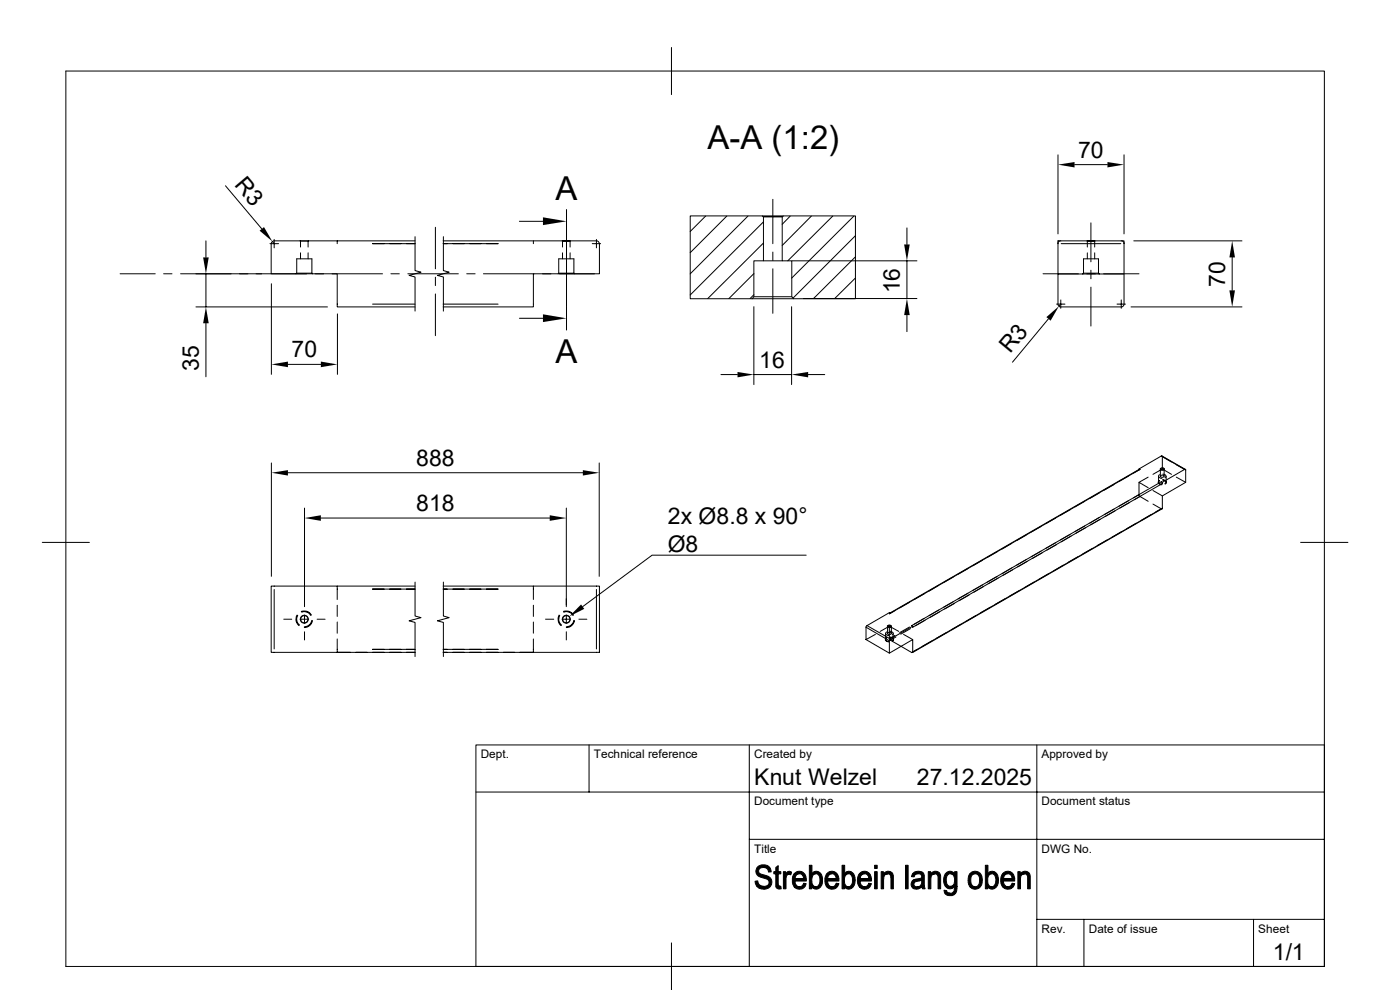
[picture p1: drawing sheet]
<svg xmlns="http://www.w3.org/2000/svg" width="297mm" height="210mm" viewBox="0 0 297 210" stroke-linecap="round" stroke-linejoin="round" font-family="sans-serif">
<defs><g id="words">
<g font-size="7">
<text x="150.1" y="31.6">A-A (1:2)</text>
<text x="117.9" y="42.4">A</text>
<text x="117.9" y="77">A</text>
</g>
<g font-size="4.9">
<text x="228.7" y="33.5">70</text>
<text x="49.6" y="39.3" transform="rotate(50 49.6 39.3)">R3</text>
<text x="190.9" y="62.2" transform="rotate(-90 190.9 62.2)">16</text>
<text x="259.9" y="60.8" transform="rotate(-90 259.9 60.8)">70</text>
<text x="61.8" y="75.8">70</text>
<text x="214.3" y="75.1" transform="rotate(-50 214.3 75.1)">R3</text>
<text x="42.2" y="78.7" transform="rotate(-90 42.2 78.7)">35</text>
<text x="161.1" y="78">16</text>
<text x="88.3" y="98.8">888</text>
<text x="88.3" y="108.5">818</text>
<text x="141.7" y="111.1">2x Ø8.8 x 90°</text>
<text x="141.6" y="117.1">Ø8</text>
<text x="160" y="166.5">Knut Welzel</text>
<text x="194.5" y="166.5">27.12.2025</text>
<text x="270" y="203.7">1/1</text>
</g>
<g font-size="2.5">
<text x="102" y="160.8">Dept.</text>
<text x="126" y="160.8">Technical reference</text>
<text x="160" y="160.8">Created by</text>
<text x="220.9" y="160.8">Approved by</text>
<text x="160" y="170.9">Document type</text>
<text x="220.9" y="170.9">Document status</text>
<text x="160" y="180.8">Title</text>
<text x="220.9" y="180.8">DWG No.</text>
<text x="220.9" y="197.8">Rev.</text>
<text x="231" y="197.8">Date of issue</text>
<text x="266.9" y="197.8">Sheet</text>
</g>
</g></defs>
<g fill="none" stroke="#000" stroke-width=".21">
<path d="M14 15.1h267v189.9h-267zM142.5 10.1v10M47.8 39.4l7.7 9.2M224.5 32.9v16.7M228 34.9h6.9M238.5 32.9v16.7M25.5 58.1h7.4M34.7 58.1h1.8M38.3 58.1h26.8M43.7 51.1v3.5M43.7 58.1v7M57.3 51.7h1.8"/>
<path d="M57.5 51.7v6.4h14v7h16.6M57.8 51.2l.4 .5M58.2 50.8v1.8M62.9 58h3.3M63.7 51.1h.1M63.8 51.1v1.3M63.8 53.6v1.3M63.8 51.1h1.6M65.4 53.6v1.3M65.4 51.1v1.3M66.2 58v-3.1h-3.3v3.1l-.1 .1M66.2 58l.1 .1"/>
<path d="M66.9 58.1h1.8M70.4 58.1h10.8M71.5 51.1v.6M79 51.7h9.1M82.9 58.1h1.8M86.5 58.1h10.7M88.1 50.2v7.2l1.2 .3-2.5 .7 1.3 .4v7.2M88.1 51.1h-30.1l-.3 .2-.1 .4M92.4 48.2v8.8M92.4 58.8v1.8M94 51.1h32.7l.3 .2 .1 .4M94 51.7h11.7"/>
<path d="M94.1 50.2v7.2l1.2 .3-2.5 .7 1.3 .4v7.2M99 58.1h1.8M102.6 58.1h10.7M110.2 46.9h5M113.2 51.1v.6M115.1 58.1h1.8M118.5 58h3.3M118.7 58.1h7.4M119.3 51.1h.1M119.3 51.1h1.6M119.3 51.1v1.3M119.3 53.6v1.3"/>
<path d="M120.2 44.5v25.5M120.9 53.6v1.3M121 51.1l-.1 1.3M121.8 58v-3.1h-3.3v3.1l-.1 .1M121.8 58l.1 .1M125.6 51.7h1.8M126.5 50.8v1.8M127.2 51.7v6.4h-14v7h-19.2M146.4 45.8h15.4l.2 .2v9.3h-2.1v7.6l-.3 .5h-13.2zM149.7 45.8l-3.3 3.3M154.2 45.8l-7.8 7.8M158.7 45.8l-12.3 12.3"/>
<path d="M159.9 58l-5.3 5.3M161.8 45.8h4.4M162 46h3.9M162 55.3h3.9M162 47.1l-15.6 15.5M162 51.6l-11.8 11.7M164 57v9.5M164 42.3v9.4M164 53.5v1.7M166 46l.2-.2h15.3v17.6h-13.1l-.4-.5v-7.6h-2.1zM167.6 45.8l-1.7 1.8M168.1 55.3h26.4"/>
<path d="M172.1 45.8l-6.2 6.3M176.7 45.8l-9.6 9.5M181.1 45.8l-13.2 13.2M181.4 50l-13.2 13.2M181.4 54.5l-8.8 8.8M181.4 59l-4.3 4.3M192.4 48.3v3.6M192.4 55.3v8M221.3 58.1h7.5M224.5 51.7v6.4M224.5 51.7v-.6h14v.6M225 51.1l-.4 .2-.1 .4"/>
<path d="M225.1 51.7h12.7M229.9 58h3.1M230.5 58.1h1.9M230.6 51.1h.1M230.7 51.1v1.3M230.7 53.6v1.3M230.7 51.1h1.5M231.4 47.3v8.2M231.4 57.3v1.8M232.2 53.6v1.3M232.3 51.1l-.1 1.3M233 58v-3.1h-3.1v3.1l-.2 .1"/>
<path d="M233 58l.2 .1M234.1 58.1h7.5M237.9 51.1l.4 .2 .2 .4M238.5 51.7v13l-.2 .2-.3 .2h-13.1l-.4-.4v-6.6h14M240.5 51.1h23M261.4 54.6v7M41.6 65.1h27.9M43.7 68.6v11.3M57.6 60.2v19.2M61.1 77.3h7M71.6 66.6v12.8M79 64.5h9.1"/>
<path d="M92.4 62.4v8.8M94 64.5h11.7M110.2 67.5h5M153 79.5h3.5M159.6 63.4h8.8M159.9 65.1v16.5M159.9 79.5h8M159.9 62.9h8.1M159.9 62.5l-.8 .8M167.9 65.1v16.5M170.4 63.3h24.1M171.4 79.5h3.6"/>
<path d="M192.4 66.8v3.6M222.4 67.6l-7.6 9.2M224.2 64.5h1.7M225 64.5l-.3 .4M225 63.6v1.8M231.4 60.9v8.3M237 64.5h1.8M237.9 63.6v1.8M239.9 65.1h23.6M57.6 98.2v24.1M127.1 98.2v24.1M241.6 99.7l-1.1 .7"/>
<path d="M241.6 99.5v.2l.1-.1-52.9 30.5M241.7 99.6h.2M241.9 99.6l-53 30.5M246.2 99.5v1.5M246.2 99.4l.2-.1 .6 .1a.48 .48 0 0 1-.8 0zM246.3 99.7h.5M246.3 99.6l-.1-.1a.41 .41 0 0 1 .4-.2 .41 .41 0 0 1 .4 .2l-.1 .1M246.4 96.7l-4.8 2.8 .3 .1M246.4 96.7l4.9 2.9M246.4 96.7h.1M246.5 96.7l5 2.9M246.5 96.7l2 1.3"/>
<path d="M246.6 99.5l-2 1.1M246.6 96.9v2.6l1.9 1.1M247 99.5v1.5M249.6 98.6l1.9 1.1M251.3 99.6l.2 .1M251.3 99.6l-4.7 2.7-.2-.1M251.5 99.7v2.6l-4.9 2.9v2.6M9 115.1h10M61.1 100.3h62.6M64.6 107.8v20.9M68.1 109.9h48.5M120.1 107.8v20.9"/>
<path d="M171 117.8h-32.7l-14.7 10.9M208.4 118.8l-2 1.2M211.5 117.1l-2 1.1M214.6 115.3l-2 1.2M217.7 118.7l-2 1.2M217.7 113.5l-2 1.2M217.9 119.1l-2 1.2M220.9 116.9l-2.1 1.2M220.9 111.7l-2.1 1.2M221.1 117.3l-2.1 1.2M223.9 115.1l-2 1.2M223.9 109.9l-2 1.2"/>
<path d="M224.2 115.5l-2.1 1.2M225.6 119.9l-2.1 1.2M227 113.4l-2 1.2M227 108.1l-2 1.2M227.2 113.7l-2 1.2M228.7 118.1l-2.1 1.2M230.1 111.6l-2.1 1.2M230.1 106.3l-2.1 1.2M230.3 111.9l-2 1.2M231.8 116.3l-2.1 1.2M233.2 109.8l-2 1.2M233.2 104.6l-2 1.1"/>
<path d="M233.4 110.2l-2 1.1M234.9 114.6l-2.1 1.1M236.3 108l-2 1.2M236.3 102.8l-2 1.2M236.6 108.4l-2.1 1.2M238 112.8l-2.1 1.2M239.4 106.2l-2 1.2M239.4 101l-2 1.2M239.6 106.6l-2 1.2M241 111l-2 1.2M241.6 104.9l.3 .4M241.6 104.9l-1.1 .7"/>
<path d="M241.9 105.3l1.7 1M241.9 105.3l-1.2 .7M243.6 101.2l-2 1.1M243.6 103.5l-2-1.2v2.6M244.2 109.2l-2.1 1.2M244.6 106.9l1.8 1M244.6 104.1l2 1.1M245.8 101v1.3M246 100.7a.41 .41 0 0 0-.2 .5 .41 .41 0 0 0 .5 .3h.2M246.2 100.9a.36 .36 0 0 1 .4-.2 .36 .36 0 0 1 .3 .4 .38 .38 0 0 1-.4 .2 .38 .38 0 0 1-.3-.4zM246.4 102.2l-53 30.5M246.4 102.2l.2 .4"/>
<path d="M246.5 108l-52.9 30.4M246.5 108l-1.3 .6M246.5 102.7a.45 .45 0 0 1-.6-.2 .45 .45 0 0 1 .1-.5v-.1a.46 .46 0 0 0-.3 .6 .46 .46 0 0 0 .6 .3h.2M246.6 107.8l-.1 .2M246.6 102.3v.3M246.6 102.6l-53 30.5M246.6 107.8l-53 30.5M246.7 100.6a.45 .45 0 0 1 .6 .2 .45 .45 0 0 1-.2 .5M247.1 101.9l.1 .1M247.1 102.6a.45 .45 0 0 0 .2-.6 .45 .45 0 0 0-.6-.2 .55 .55 0 0 1 .6 .2 .55 .55 0 0 1 0 .6l-.1 .1M247.4 101v1.3M249.6 101.2l1.9 1.1"/>
<path d="M275.9 115.1h10.1M58.2 125.1v12.6M60.2 131.4h1.7M63 130.5a1.71 1.71 0 0 0 .4 2.2M63.2 130.6a1.57 1.57 0 0 0 .3 2M63.7 131.4h1.8M63.9 129.7a1.76 1.76 0 0 1 2.2 .8M64 129.9a1.57 1.57 0 0 1 1.9 .7M64.6 130.5v1.7M64.6 134v1.8M66.1 131.6a1.63 1.63 0 0 1-1.5 1.4M66.3 131.7a1.78 1.78 0 0 1-1.7 1.4"/>
<path d="M67.3 131.4h1.7M71.5 127.2v-2.9h-14v14.1h14v-2.8M71.5 128.4v2.4M71.5 132v2.3M71.5 138.4h16.6M71.5 124.3h16.6M79 137.8h9.1M79 125h9.1M88.1 123.5v7.2l1.2 .3-2.5 .7 1.3 .3v7.3M94 137.8h11.7M94 125h11.7M94 138.4h19.2"/>
<path d="M94 124.3h19.2M94.1 123.5v7.2l1.2 .3-2.5 .7 1.3 .3v7.3M113.2 127.2v-2.9h14v14.1h-14v-2.8M113.2 128.4v2.4M113.2 132v2.3M115.7 131.4h1.8M118.6 130.5a1.78 1.78 0 0 0 .4 2.2M118.7 130.6a1.57 1.57 0 0 0 .4 2M119.3 131.4h1.7M119.5 129.7a1.73 1.73 0 0 1 2.2 .8M119.6 129.9a1.6 1.6 0 0 1 1.9 .7M120.1 130.5v1.7"/>
<path d="M120.1 134v1.8M121.7 131.6a1.63 1.63 0 0 1-1.6 1.4M121.9 131.7a1.78 1.78 0 0 1-1.8 1.4M122.8 131.4h1.7M126.5 125.1v12.6M183.7 135.7l5 2.9M183.7 133.1v2.6M183.7 133.1l5 2.8M183.9 132.7l-.2 .4M185.7 134.6l-2 1.1M187.9 134.4v1.2M188.1 134.1a.39 .39 0 0 0-.2 .5 .39 .39 0 0 0 .5 .2h.2"/>
<path d="M188.3 132.8l.2-.2 .6 .2a.48 .48 0 0 1-.8 0zM188.3 132.8v1.6M188.3 134.3a.36 .36 0 0 1 .5-.2 .36 .36 0 0 1 .2 .4 .37 .37 0 0 1-.4 .1 .37 .37 0 0 1-.3-.3zM188.4 133l-.1-.1a.41 .41 0 0 1 .4-.3 .41 .41 0 0 1 .4 .3l-.1 .1M188.4 133h.6M188.6 136.1a.44 .44 0 0 1-.6-.2 .44 .44 0 0 1 .1-.6 .43 .43 0 0 0-.2 .6 .43 .43 0 0 0 .5 .2l.2 .1M188.7 132.8l2 1.1M188.7 132.8v2.7M188.7 132.8l-2 1.1M188.7 135.9v2.7l4.9-2.9v2.6M188.8 133.9h.1a.43 .43 0 0 1 .5 .3 .43 .43 0 0 1-.1 .5M188.9 135.6l-.2 .3"/>
<path d="M188.9 130.1l-.2 .1M188.9 135.8l4.5 2.6M188.9 130.1l-.2-.1-4.8 2.7 5 2.9M189.1 132.8v1.6M189.3 135.3h.1M189.3 135.9a.46 .46 0 0 0 .1-.6 .46 .46 0 0 0-.6-.1 .56 .56 0 0 1 .6 .1 .56 .56 0 0 1 0 .7l-.1 .1M189.5 134.4v1.2M189.9 134.8l-1.2 .7 .1 .2 .1 .1 1.2-.7M189.9 129.5l-1.2 .7v-.2M191.7 134.6l1.9 1.1M193 133l-2.1 1.2M193 127.8l-2.1 1.1"/>
<path d="M193.2 133.3l-2.1 1.2M193.4 132.7l.2 .1-4.7 2.8M193.4 132.7l.2 .4M193.6 132.8v.3M193.6 138.3l-.2 .1M194.6 137.8l-1.2 .6M196 131.2l-2 1.2M196 126l-2 1.2M196.3 131.6l-2.1 1.2M197.7 136l-2.1 1.2M199.1 129.4l-2 1.2M199.1 124.2l-2 1.2"/>
<path d="M199.3 129.8l-2 1.2M200.8 134.2l-2.1 1.2M202.3 127.6l-2.1 1.2M202.3 122.4l-2.1 1.2M202.5 128l-2.1 1.2M203.9 132.4l-2.1 1.2M205.4 125.9l-2.1 1.1M205.4 120.6l-2.1 1.2M205.6 126.2l-2.1 1.2M207 130.6l-2.1 1.2M208.4 124.1l-2 1.2M208.7 124.4l-2.1 1.2"/>
<path d="M210.1 128.8l-2.1 1.2M211.5 122.3l-2 1.2M211.8 122.6l-2.1 1.2M213.2 127l-2.1 1.2M214.6 120.5l-2 1.2M214.8 120.9l-2 1.1M216.3 125.3l-2.1 1.1M219.4 123.5l-2.1 1.2M222.5 121.7l-2.1 1.2M125 158v10M159 158v47M220 158v47"/>
<path d="M101 168h180M159 178.1h122M220 195h61M230 195v10M265.9 195v10M142.5 200v10M281 205v-47h-180v47"/>
<circle cx="64.6" cy="131.4" r=".77"/>
<circle cx="64.6" cy="131.4" r=".85"/>
<circle cx="120.1" cy="131.4" r=".77"/>
<circle cx="120.1" cy="131.4" r=".85"/>
</g>
<g fill="#000" stroke="#000" stroke-width=".21">
<path d="M160.2 186.9h.5a1.29 1.29 0 0 0 1.4 1.1h-1.5z" fill-rule="evenodd"/>
<path d="M160.6 184a1.89 1.89 0 0 1 2.7 0h-1.3a.78 .78 0 0 0-1 .7 .78 .78 0 0 0 .8 .8 1.75 1.75 0 0 1 1.9 1.9 1.87 1.87 0 0 1-3.1 .6h1.5a.89 .89 0 0 0 1.1-.8 .89 .89 0 0 0-1.1-.9 1.61 1.61 0 0 1-1.7-1.7z" fill-rule="evenodd"/>
<path d="M162 184h1.3l.3 1h-.6l-.3-.7z" fill-rule="evenodd"/>
<path d="M164.6 184l.5-.4v1.3h.6v.5h-.6v2.4l.3 .2h-.8v-2.6h-.4v-.5h.4z" fill-rule="evenodd"/>
<path d="M164.6 188h1.1v.6h-.6l-.4-.3z" fill-rule="evenodd"/>
<path d="M166.2 184.9h.5v.6h.6a1.01 1.01 0 0 0-.5 1.1v2h-.6z" fill-rule="evenodd"/>
<path d="M167 185a.67 .67 0 0 1 .9 0l-.1 .6-1.1-.1z" fill-rule="evenodd"/>
<path d="M168.5 185.3h1.1l-.6 .3-.3 .8h2.3l.1 .2v.3h-2.4l.2 .9 .7 .3h-1.1a2.75 2.75 0 0 1 0-2.8z" fill-rule="evenodd"/>
<path d="M168.5 185.3a1.44 1.44 0 0 1 1.6-.4 1.44 1.44 0 0 1 .9 1.5h-2.3h1.8v-.2l-.2-.5-.4-.3z" fill-rule="evenodd"/>
<path d="M168.5 188.1h1.4l.3-.2 .3-.5 .5 .1a1.45 1.45 0 0 1-1 1.1 1.45 1.45 0 0 1-1.5-.5z" fill-rule="evenodd"/>
<path d="M171.7 183.6h.6v1.7h.8a1.56 1.56 0 0 0-.8 2.2l.5 .6h-.6v.5h-.5z" fill-rule="evenodd"/>
<path d="M172.2 188.1h.9l-.8 .1z" fill-rule="evenodd"/>
<path d="M172.4 185.1a1.33 1.33 0 0 1 1.5 0 1.33 1.33 0 0 1 .6 1.4 1.57 1.57 0 0 1-1.8 2l-.4-.3 .8-.1a1.59 1.59 0 0 0 .7-2.3l-.6-.5h-.9z" fill-rule="evenodd"/>
<path d="M175.4 185.4l1.1-.1-.6 .2-.3 .9h2.4v.5h-2.4l.3 .9 .6 .3h-1.1a2.55 2.55 0 0 1 0-2.7z" fill-rule="evenodd"/>
<path d="M175.4 185.3a1.45 1.45 0 0 1 1.7-.4 1.45 1.45 0 0 1 .9 1.5h-2.4h1.8v-.2l-.2-.5-.4-.3z" fill-rule="evenodd"/>
<path d="M175.4 188.1h1.4l.3-.2 .3-.5 .6 .1a1.45 1.45 0 0 1-1.1 1.1 1.45 1.45 0 0 1-1.5-.5z" fill-rule="evenodd"/>
<path d="M178.6 183.6h.6v1.7h.8a1.62 1.62 0 0 0-.6 2.4l.3 .4h-.5v.5h-.6z" fill-rule="evenodd"/>
<path d="M179.2 188.1h.8l-.8 .1z" fill-rule="evenodd"/>
<path d="M179.3 185.2a1.26 1.26 0 0 1 1.5-.2 1.26 1.26 0 0 1 .6 1.4 1.71 1.71 0 0 1-1.6 2.2l-.6-.4 .8-.1a1.6 1.6 0 0 0 .5-2.5l-.4-.3h-.9z" fill-rule="evenodd"/>
<path d="M182.3 185.4l1.1-.1-.7 .4-.2 .7h2.4v.5h-2.4l.3 .9 .6 .3h-1.1a2.55 2.55 0 0 1 0-2.7z" fill-rule="evenodd"/>
<path d="M182.6 185.1a1.46 1.46 0 0 1 1.5-.1 1.46 1.46 0 0 1 .8 1.4h-2.4h1.8l-.4-.9-.4-.2h-1.2z" fill-rule="evenodd"/>
<path d="M182.3 188.1h1.4l.3-.2 .3-.5 .6 .1a1.47 1.47 0 0 1-1.1 1.1 1.47 1.47 0 0 1-1.5-.5z" fill-rule="evenodd"/>
<path d="M185.5 184.9h.6v3.7h-.6z" fill-rule="evenodd"/>
<path d="M185.5 183.6h.6v.6h-.6z" fill-rule="evenodd"/>
<path d="M186.9 184.9h.5v.5l.6 .1-.3 .2-.2 .4v2.5h-.6z" fill-rule="evenodd"/>
<path d="M187.4 185.4h.9z" fill-rule="evenodd"/>
<path d="M187.7 185.1a1.14 1.14 0 0 1 1.4-.1 1.14 1.14 0 0 1 .4 1.3v2.3h-.5l-.1-2.8-.4-.4-1-.1z" fill-rule="evenodd"/>
<path d="M192.1 183.6h.6v5h-.6z" fill-rule="evenodd"/>
<path d="M193.6 185.3h1.2h-.2a.72 .72 0 0 0-.7 .7h-.5z" fill-rule="evenodd"/>
<path d="M193.5 186.9l.3-.2h1.7l-.8 .2a.61 .61 0 0 0-.8 .5 .61 .61 0 0 0 .6 .7l1 .1a1.19 1.19 0 0 1-1.5 .4 1.19 1.19 0 0 1-.6-1.4z" fill-rule="evenodd"/>
<path d="M193.7 185.3a1.49 1.49 0 0 1 2.3 .2l.3 3.1h-.6l-.1-.5h-.7l.6-.5v-.9h-1.7l1.1-.3a.55 .55 0 0 0 .6-.5 .55 .55 0 0 0-.6-.6h-1.3z" fill-rule="evenodd"/>
<path d="M194.5 188.1h1.1z" fill-rule="evenodd"/>
<path d="M196.9 184.9h.5v.5l.6 .1-.5 .5v2.6h-.6z" fill-rule="evenodd"/>
<path d="M197.4 185.4h.9z" fill-rule="evenodd"/>
<path d="M197.7 185.1a1.16 1.16 0 0 1 1.4-.1 1.16 1.16 0 0 1 .5 1.3v2.3h-.6v-2.8l-.5-.4-1-.1z" fill-rule="evenodd"/>
<path d="M200.3 188.8l.5 .1a.6 .6 0 0 0 .7 .6h-1z" fill-rule="evenodd"/>
<path d="M200.8 185.1a1.15 1.15 0 0 1 1.7 .2h-.9a1.55 1.55 0 0 0-.5 2.5l.5 .2h1.4h-.5a1.33 1.33 0 0 1-1.6 .3 1.33 1.33 0 0 1-.7-1.4 2.25 2.25 0 0 1 .6-1.8z" fill-rule="evenodd"/>
<path d="M201.6 185.3h.9z" fill-rule="evenodd"/>
<path d="M200.5 189.5h1a1.03 1.03 0 0 0 1-1.5h.5a1.54 1.54 0 0 1-.6 1.8 1.54 1.54 0 0 1-1.9-.1z" fill-rule="evenodd"/>
<path d="M201.8 185.3h.7v-.4h.5v3.1h-1.4a1.54 1.54 0 0 0 .4-2.6z" fill-rule="evenodd"/>
<path d="M205.7 185.4l1.2-.1a1.31 1.31 0 0 0-.9 1.9l.3 .7 .6 .2h-1.1a2.6 2.6 0 0 1-.1-2.7z" fill-rule="evenodd"/>
<path d="M206 185.2a1.58 1.58 0 0 1 1.8 0 1.58 1.58 0 0 1 .6 1.8 1.48 1.48 0 0 1-.9 1.5 1.48 1.48 0 0 1-1.7-.4h1.1a1.46 1.46 0 0 0 .8-2.1l-.5-.6-1.4-.1z" fill-rule="evenodd"/>
<path d="M209 183.6h.6v1.7h.8a1.62 1.62 0 0 0-.6 2.4l.3 .4h-.6v.5h-.5z" fill-rule="evenodd"/>
<path d="M209.5 188.1h.9l-.8 .1z" fill-rule="evenodd"/>
<path d="M209.8 185a1.37 1.37 0 0 1 1.5 .1 1.37 1.37 0 0 1 .5 1.4 1.73 1.73 0 0 1-1.5 2.1l-.7-.4 .8-.1a1.63 1.63 0 0 0 .5-2.5l-.4-.3h-.9z" fill-rule="evenodd"/>
<path d="M212.7 185.3h1.1l-.7 .4-.2 .7h2.4v.5h-2.4l.2 .9 .8 .3h-1.2a2.51 2.51 0 0 1 0-2.8z" fill-rule="evenodd"/>
<path d="M213 185.1a1.46 1.46 0 0 1 1.5-.1 1.46 1.46 0 0 1 .8 1.4h-2.4h1.8l-.4-.9-.4-.2h-1.2z" fill-rule="evenodd"/>
<path d="M212.7 188.1h1.4l.4-.2 .2-.5 .6 .1a1.47 1.47 0 0 1-1.1 1.1 1.47 1.47 0 0 1-1.5-.5z" fill-rule="evenodd"/>
<path d="M215.9 184.9h.6v.5l.5 .1-.5 .5v2.6h-.6z" fill-rule="evenodd"/>
<path d="M216.5 185.3l.8 .1z" fill-rule="evenodd"/>
<path d="M216.7 185a1.17 1.17 0 0 1 1.4 0 1.17 1.17 0 0 1 .5 1.3v2.3h-.6v-2.8l-.5-.4-1-.1z" fill-rule="evenodd"/>
</g>
<g fill="#000">
<path d="M224.5 34.9l3.5-.5v1.1zM234.9 34.4l3.6 .5-3.6 .6zM43.1 54.6h1.2l-.6 3.5zM55.1 48.9l.9-.7 1.8 3zM115.2 46.1l5 .8-5 .9zM191.8 51.9h1.2l-.6 3.4zM261.4 51.1l.6 3.5h-1.2zM43.7 65.1l.6 3.5h-1.2zM57.6 77.3l3.5-.6v1.2zM68.1 76.7l3.5 .6-3.5 .6zM115.2 66.7l5 .8-5 .8zM156.5 78.9l3.4 .6-3.4 .6z"/>
<path d="M167.9 79.5l3.5-.6v1.2zM192.4 63.3l.6 3.5h-1.2zM222 67.3l2.7-2.4-1.8 3.1zM260.8 61.6h1.2l-.6 3.5zM57.6 100.3l3.5-.6v1.2zM123.7 99.7l3.4 .6-3.4 .6zM64.6 109.9l3.5-.6v1.2zM116.6 109.3l3.5 .6-3.5 .6zM123.3 128.2l.7 1-3.2 1.6z"/>
</g>
<use href="#words"/>
</svg>
